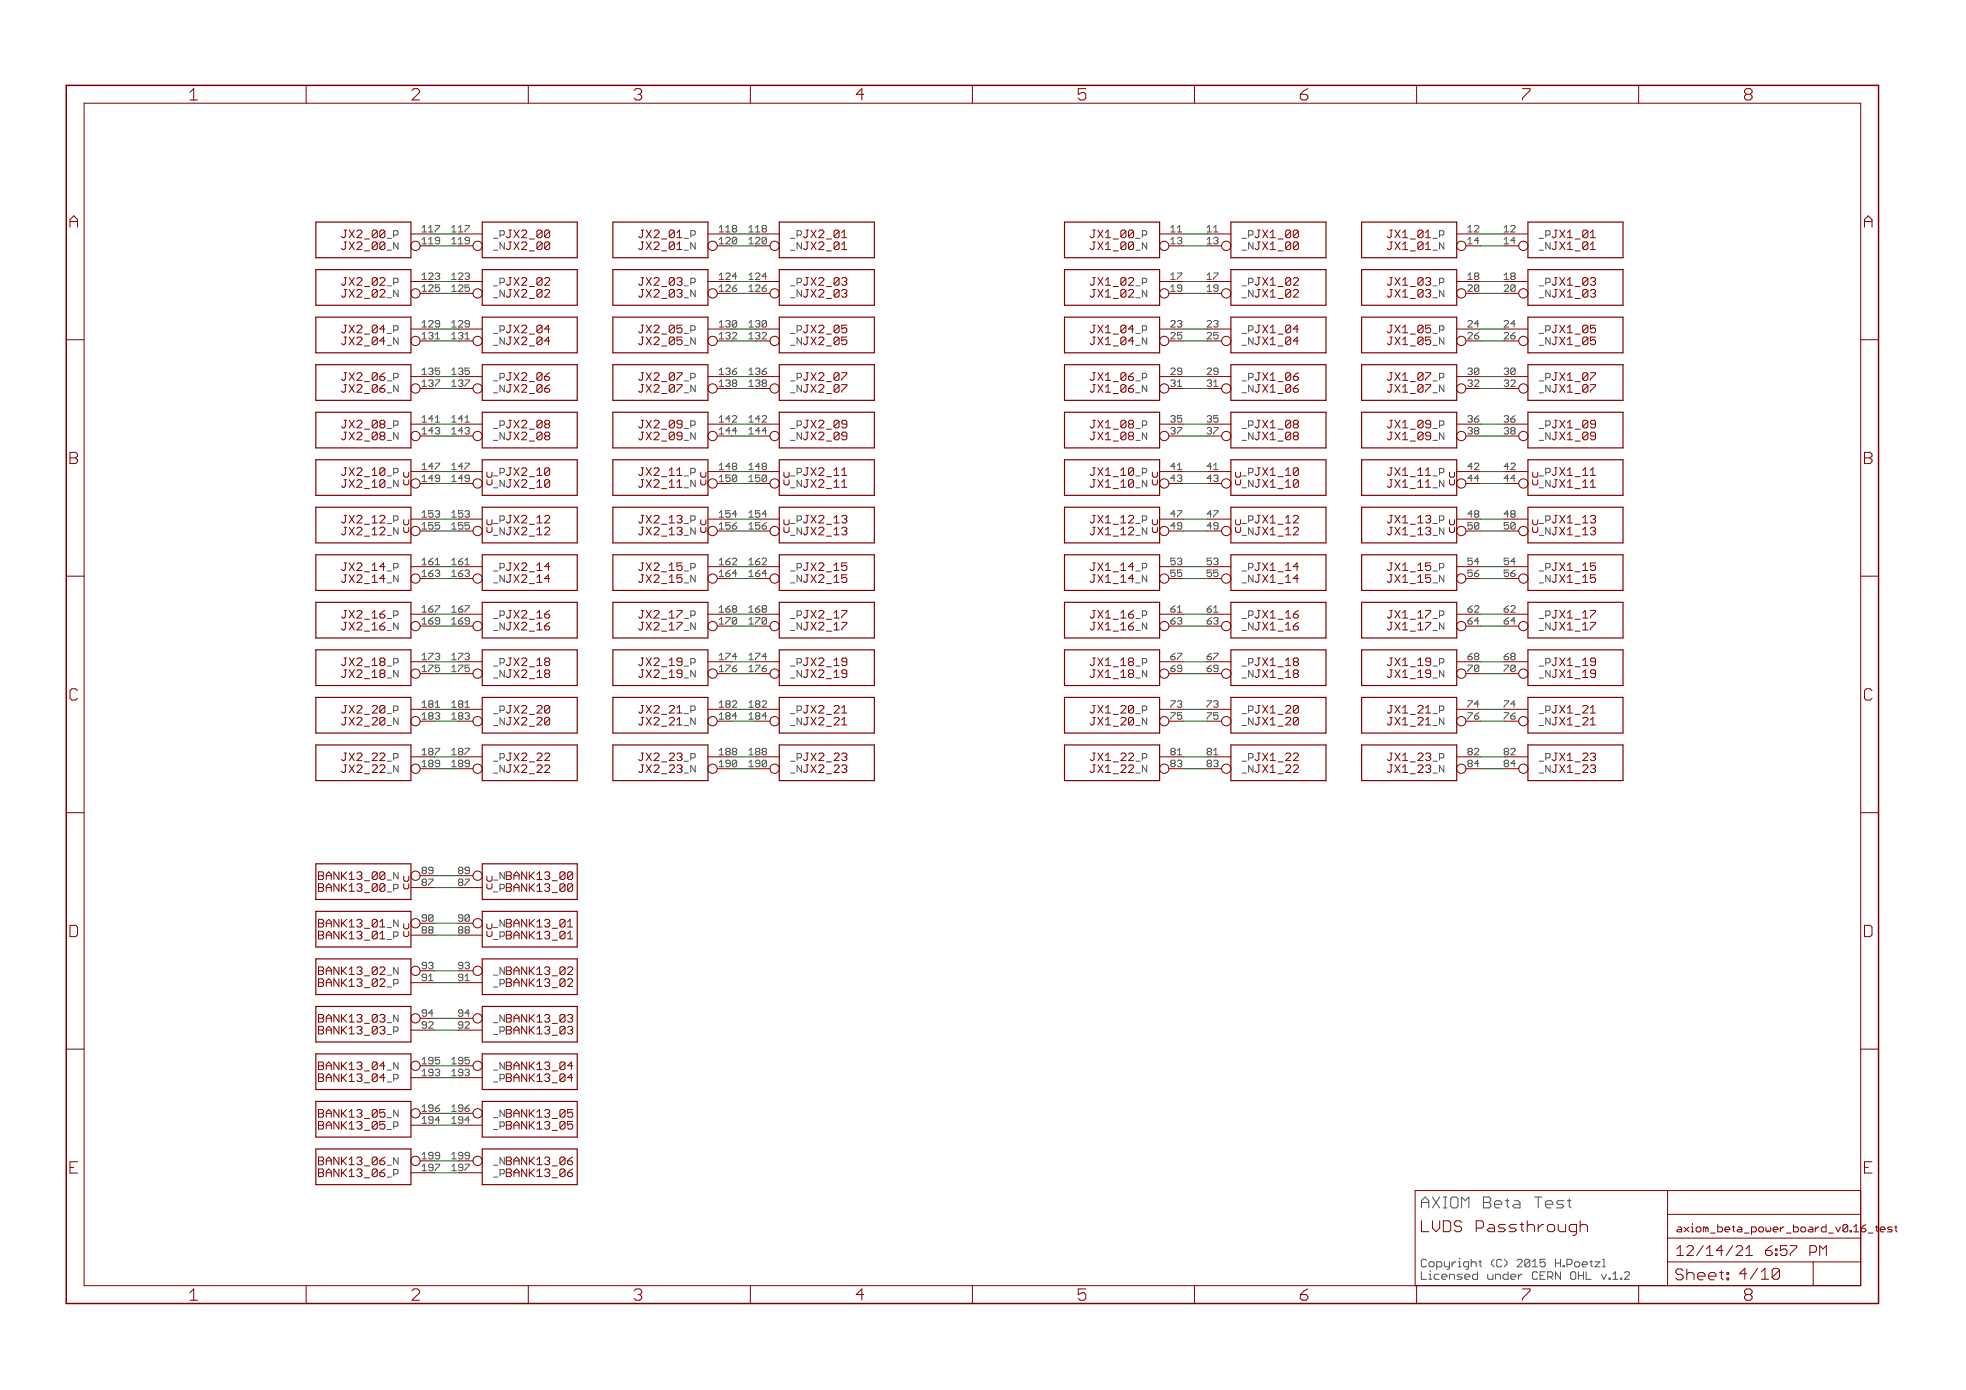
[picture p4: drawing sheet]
<svg xmlns="http://www.w3.org/2000/svg" width="420mm" height="297mm" viewBox="0 0 420 297" stroke-linecap="round" stroke-linejoin="round" font-family="sans-serif">
<defs><g id="words">
<g font-size="3.7" fill="#800000">
<text x="40.5" y="21.4">1</text>
<text x="88" y="21.4">2</text>
<text x="135.5" y="21.4">3</text>
<text x="182.9" y="21.4">4</text>
<text x="230.4" y="21.4">5</text>
<text x="277.8" y="21.4">6</text>
<text x="325.3" y="21.4">7</text>
<text x="372.8" y="21.4">8</text>
<text x="14.9" y="48.6">A</text>
<text x="398.4" y="48.6">A</text>
<text x="14.9" y="99.2">B</text>
<text x="398.4" y="99.2">B</text>
<text x="14.9" y="149.7">C</text>
<text x="398.4" y="149.7">C</text>
<text x="14.9" y="200.2">D</text>
<text x="398.4" y="200.2">D</text>
<text x="14.9" y="250.8">E</text>
<text x="398.4" y="250.8">E</text>
<text x="40.5" y="277.9">1</text>
<text x="88" y="277.9">2</text>
<text x="135.5" y="277.9">3</text>
<text x="182.9" y="277.9">4</text>
<text x="230.4" y="277.9">5</text>
<text x="277.8" y="277.9">6</text>
<text x="325.3" y="277.9">7</text>
<text x="372.8" y="277.9">8</text>
</g>
<text font-size="3.6" fill="#505050" x="303.6" y="258.2">AXIOM Beta Test</text>
<g font-size="3.6" fill="#800000">
<text x="303.6" y="263.3">LVDS Passthrough</text>
<text x="358" y="273.6">Sheet: 4/10</text>
</g>
<g font-size="3.2" fill="#800000">
<text x="358.2" y="268.4">12/14/21</text>
<text x="375.8" y="268.4">6:57 PM</text>
</g>
<g font-size="2.5" fill="#800000">
<text x="73.7" y="50.9">JX2_00</text>
<text x="73.7" y="53.4">JX2_00</text>
<text x="108.1" y="50.9">JX2_00</text>
<text x="108.1" y="53.4">JX2_00</text>
<text x="137.1" y="50.9">JX2_01</text>
<text x="137.1" y="53.4">JX2_01</text>
<text x="171.6" y="50.9">JX2_01</text>
<text x="171.6" y="53.4">JX2_01</text>
<text x="233.7" y="50.9">JX1_00</text>
<text x="233.7" y="53.4">JX1_00</text>
<text x="268.1" y="50.9">JX1_00</text>
<text x="268.1" y="53.4">JX1_00</text>
<text x="297.2" y="50.9">JX1_01</text>
<text x="297.2" y="53.4">JX1_01</text>
<text x="331.6" y="50.9">JX1_01</text>
<text x="331.6" y="53.4">JX1_01</text>
<text x="73.7" y="61">JX2_02</text>
<text x="73.7" y="63.6">JX2_02</text>
<text x="108.1" y="61">JX2_02</text>
<text x="108.1" y="63.6">JX2_02</text>
<text x="137.1" y="61">JX2_03</text>
<text x="137.1" y="63.6">JX2_03</text>
<text x="171.6" y="61">JX2_03</text>
<text x="171.6" y="63.6">JX2_03</text>
<text x="233.7" y="61">JX1_02</text>
<text x="233.7" y="63.6">JX1_02</text>
<text x="268.1" y="61">JX1_02</text>
<text x="268.1" y="63.6">JX1_02</text>
<text x="297.2" y="61">JX1_03</text>
<text x="297.2" y="63.6">JX1_03</text>
<text x="331.6" y="61">JX1_03</text>
<text x="331.6" y="63.6">JX1_03</text>
<text x="73.7" y="71.2">JX2_04</text>
<text x="108.1" y="71.2">JX2_04</text>
<text x="137.1" y="71.2">JX2_05</text>
<text x="171.6" y="71.2">JX2_05</text>
<text x="233.7" y="71.2">JX1_04</text>
<text x="268.1" y="71.2">JX1_04</text>
<text x="297.2" y="71.2">JX1_05</text>
<text x="331.6" y="71.2">JX1_05</text>
<text x="73.7" y="73.7">JX2_04</text>
<text x="108.1" y="73.7">JX2_04</text>
<text x="137.1" y="73.7">JX2_05</text>
<text x="171.6" y="73.7">JX2_05</text>
<text x="233.7" y="73.7">JX1_04</text>
<text x="268.1" y="73.7">JX1_04</text>
<text x="297.2" y="73.7">JX1_05</text>
<text x="331.6" y="73.7">JX1_05</text>
<text x="73.7" y="81.4">JX2_06</text>
<text x="73.7" y="83.9">JX2_06</text>
<text x="108.1" y="81.4">JX2_06</text>
<text x="108.1" y="83.9">JX2_06</text>
<text x="137.1" y="81.4">JX2_07</text>
<text x="137.1" y="83.9">JX2_07</text>
<text x="171.6" y="81.4">JX2_07</text>
<text x="171.6" y="83.9">JX2_07</text>
<text x="233.7" y="81.4">JX1_06</text>
<text x="233.7" y="83.9">JX1_06</text>
<text x="268.1" y="81.4">JX1_06</text>
<text x="268.1" y="83.9">JX1_06</text>
<text x="297.2" y="81.4">JX1_07</text>
<text x="297.2" y="83.9">JX1_07</text>
<text x="331.6" y="81.4">JX1_07</text>
<text x="331.6" y="83.9">JX1_07</text>
<text x="73.7" y="91.5">JX2_08</text>
<text x="73.7" y="94.1">JX2_08</text>
<text x="108.1" y="91.5">JX2_08</text>
<text x="108.1" y="94.1">JX2_08</text>
<text x="137.1" y="91.5">JX2_09</text>
<text x="137.1" y="94.1">JX2_09</text>
<text x="171.6" y="91.5">JX2_09</text>
<text x="171.6" y="94.1">JX2_09</text>
<text x="233.7" y="91.5">JX1_08</text>
<text x="233.7" y="94.1">JX1_08</text>
<text x="268.1" y="91.5">JX1_08</text>
<text x="268.1" y="94.1">JX1_08</text>
<text x="297.2" y="91.5">JX1_09</text>
<text x="297.2" y="94.1">JX1_09</text>
<text x="331.6" y="91.5">JX1_09</text>
<text x="331.6" y="94.1">JX1_09</text>
<text x="73.7" y="101.7">JX2_10</text>
<text x="108.1" y="101.7">JX2_10</text>
<text x="137.1" y="101.7">JX2_11</text>
<text x="171.6" y="101.7">JX2_11</text>
<text x="233.7" y="101.7">JX1_10</text>
<text x="268.1" y="101.7">JX1_10</text>
<text x="297.2" y="101.7">JX1_11</text>
<text x="331.6" y="101.7">JX1_11</text>
<text x="73.7" y="104.2">JX2_10</text>
<text x="87.4" y="103.6" transform="rotate(-90 87.4 103.6)">cc</text>
<text x="105.1" y="103.6" transform="rotate(-90 105.1 103.6)">cc</text>
<text x="108.1" y="104.2">JX2_10</text>
<text x="137.1" y="104.2">JX2_11</text>
<text x="150.9" y="103.6" transform="rotate(-90 150.9 103.6)">cc</text>
<text x="168.6" y="103.6" transform="rotate(-90 168.6 103.6)">cc</text>
<text x="171.6" y="104.2">JX2_11</text>
<text x="233.7" y="104.2">JX1_10</text>
<text x="247.4" y="103.6" transform="rotate(-90 247.4 103.6)">cc</text>
<text x="265.2" y="103.6" transform="rotate(-90 265.2 103.6)">cc</text>
<text x="268.1" y="104.2">JX1_10</text>
<text x="297.2" y="104.2">JX1_11</text>
<text x="310.9" y="103.6" transform="rotate(-90 310.9 103.6)">cc</text>
<text x="328.6" y="103.6" transform="rotate(-90 328.6 103.6)">cc</text>
<text x="331.6" y="104.2">JX1_11</text>
<text x="73.7" y="111.8">JX2_12</text>
<text x="87.4" y="113.7" transform="rotate(-90 87.4 113.7)">cc</text>
<text x="105.1" y="113.7" transform="rotate(-90 105.1 113.7)">cc</text>
<text x="108.1" y="111.8">JX2_12</text>
<text x="137.1" y="111.8">JX2_13</text>
<text x="150.9" y="113.7" transform="rotate(-90 150.9 113.7)">cc</text>
<text x="168.6" y="113.7" transform="rotate(-90 168.6 113.7)">cc</text>
<text x="171.6" y="111.8">JX2_13</text>
<text x="233.7" y="111.8">JX1_12</text>
<text x="247.4" y="113.7" transform="rotate(-90 247.4 113.7)">cc</text>
<text x="265.2" y="113.7" transform="rotate(-90 265.2 113.7)">cc</text>
<text x="268.1" y="111.8">JX1_12</text>
<text x="297.2" y="111.8">JX1_13</text>
<text x="310.9" y="113.7" transform="rotate(-90 310.9 113.7)">cc</text>
<text x="328.6" y="113.7" transform="rotate(-90 328.6 113.7)">cc</text>
<text x="331.6" y="111.8">JX1_13</text>
<text x="73.7" y="114.4">JX2_12</text>
<text x="108.1" y="114.4">JX2_12</text>
<text x="137.1" y="114.4">JX2_13</text>
<text x="171.6" y="114.4">JX2_13</text>
<text x="233.7" y="114.4">JX1_12</text>
<text x="268.1" y="114.4">JX1_12</text>
<text x="297.2" y="114.4">JX1_13</text>
<text x="331.6" y="114.4">JX1_13</text>
<text x="73.7" y="122">JX2_14</text>
<text x="73.7" y="124.5">JX2_14</text>
<text x="108.1" y="122">JX2_14</text>
<text x="108.1" y="124.5">JX2_14</text>
<text x="137.1" y="122">JX2_15</text>
<text x="137.1" y="124.5">JX2_15</text>
<text x="171.6" y="122">JX2_15</text>
<text x="171.6" y="124.5">JX2_15</text>
<text x="233.7" y="122">JX1_14</text>
<text x="233.7" y="124.5">JX1_14</text>
<text x="268.1" y="122">JX1_14</text>
<text x="268.1" y="124.5">JX1_14</text>
<text x="297.2" y="122">JX1_15</text>
<text x="297.2" y="124.5">JX1_15</text>
<text x="331.6" y="122">JX1_15</text>
<text x="331.6" y="124.5">JX1_15</text>
<text x="73.7" y="132.1">JX2_16</text>
<text x="73.7" y="134.7">JX2_16</text>
<text x="108.1" y="132.1">JX2_16</text>
<text x="108.1" y="134.7">JX2_16</text>
<text x="137.1" y="132.1">JX2_17</text>
<text x="137.1" y="134.7">JX2_17</text>
<text x="171.6" y="132.1">JX2_17</text>
<text x="171.6" y="134.7">JX2_17</text>
<text x="233.7" y="132.1">JX1_16</text>
<text x="233.7" y="134.7">JX1_16</text>
<text x="268.1" y="132.1">JX1_16</text>
<text x="268.1" y="134.7">JX1_16</text>
<text x="297.2" y="132.1">JX1_17</text>
<text x="297.2" y="134.7">JX1_17</text>
<text x="331.6" y="132.1">JX1_17</text>
<text x="331.6" y="134.7">JX1_17</text>
<text x="73.7" y="142.3">JX2_18</text>
<text x="108.1" y="142.3">JX2_18</text>
<text x="137.1" y="142.3">JX2_19</text>
<text x="171.6" y="142.3">JX2_19</text>
<text x="233.7" y="142.3">JX1_18</text>
<text x="268.1" y="142.3">JX1_18</text>
<text x="297.2" y="142.3">JX1_19</text>
<text x="331.6" y="142.3">JX1_19</text>
<text x="73.7" y="144.8">JX2_18</text>
<text x="108.1" y="144.8">JX2_18</text>
<text x="137.1" y="144.8">JX2_19</text>
<text x="171.6" y="144.8">JX2_19</text>
<text x="233.7" y="144.8">JX1_18</text>
<text x="268.1" y="144.8">JX1_18</text>
<text x="297.2" y="144.8">JX1_19</text>
<text x="331.6" y="144.8">JX1_19</text>
<text x="73.7" y="152.5">JX2_20</text>
<text x="73.7" y="155">JX2_20</text>
<text x="108.1" y="152.5">JX2_20</text>
<text x="108.1" y="155">JX2_20</text>
<text x="137.1" y="152.5">JX2_21</text>
<text x="137.1" y="155">JX2_21</text>
<text x="171.6" y="152.5">JX2_21</text>
<text x="171.6" y="155">JX2_21</text>
<text x="233.7" y="152.5">JX1_20</text>
<text x="233.7" y="155">JX1_20</text>
<text x="268.1" y="152.5">JX1_20</text>
<text x="268.1" y="155">JX1_20</text>
<text x="297.2" y="152.5">JX1_21</text>
<text x="297.2" y="155">JX1_21</text>
<text x="331.6" y="152.5">JX1_21</text>
<text x="331.6" y="155">JX1_21</text>
<text x="73.7" y="162.6">JX2_22</text>
<text x="73.7" y="165.2">JX2_22</text>
<text x="108.1" y="162.6">JX2_22</text>
<text x="108.1" y="165.2">JX2_22</text>
<text x="137.1" y="162.6">JX2_23</text>
<text x="137.1" y="165.2">JX2_23</text>
<text x="171.6" y="162.6">JX2_23</text>
<text x="171.6" y="165.2">JX2_23</text>
<text x="233.7" y="162.6">JX1_22</text>
<text x="233.7" y="165.2">JX1_22</text>
<text x="268.1" y="162.6">JX1_22</text>
<text x="268.1" y="165.2">JX1_22</text>
<text x="297.2" y="162.6">JX1_23</text>
<text x="297.2" y="165.2">JX1_23</text>
<text x="331.6" y="162.6">JX1_23</text>
<text x="331.6" y="165.2">JX1_23</text>
<text x="69.1" y="190.6">BANK13_00</text>
<text x="69.1" y="188">BANK13_00</text>
<text x="87.4" y="189.9" transform="rotate(-90 87.4 189.9)">cc</text>
<text x="105.1" y="189.9" transform="rotate(-90 105.1 189.9)">cc</text>
<text x="108.1" y="190.6">BANK13_00</text>
<text x="108.1" y="188">BANK13_00</text>
<text x="69.1" y="200.7">BANK13_01</text>
<text x="69.1" y="198.2">BANK13_01</text>
<text x="87.4" y="200.1" transform="rotate(-90 87.4 200.1)">cc</text>
<text x="105.1" y="200.1" transform="rotate(-90 105.1 200.1)">cc</text>
<text x="108.1" y="200.7">BANK13_01</text>
<text x="108.1" y="198.2">BANK13_01</text>
<text x="69.1" y="208.3">BANK13_02</text>
<text x="108.1" y="208.3">BANK13_02</text>
<text x="69.1" y="210.9">BANK13_02</text>
<text x="108.1" y="210.9">BANK13_02</text>
<text x="69.1" y="221">BANK13_03</text>
<text x="69.1" y="218.5">BANK13_03</text>
<text x="108.1" y="221">BANK13_03</text>
<text x="108.1" y="218.5">BANK13_03</text>
<text x="69.1" y="231.2">BANK13_04</text>
<text x="69.1" y="228.7">BANK13_04</text>
<text x="108.1" y="231.2">BANK13_04</text>
<text x="108.1" y="228.7">BANK13_04</text>
<text x="69.1" y="238.8">BANK13_05</text>
<text x="108.1" y="238.8">BANK13_05</text>
<text x="69.1" y="241.3">BANK13_05</text>
<text x="108.1" y="241.3">BANK13_05</text>
<text x="69.1" y="251.5">BANK13_06</text>
<text x="69.1" y="249">BANK13_06</text>
<text x="108.1" y="251.5">BANK13_06</text>
<text x="108.1" y="249">BANK13_06</text>
</g>
<g font-size="2.5" fill="#505050">
<text x="303.6" y="270.8">Copyright (C) 2015 H.Poetzl</text>
<text x="303.6" y="273.5">Licensed under CERN OHL v.1.2</text>
</g>
<g font-size="2.3" fill="#800000">
<text x="358.2" y="263.3">axiom_beta_power_board_v0.16</text>
<text x="397.9" y="263.3">_test</text>
</g>
<g font-size="2.1" fill="#800000">
<text x="82.8" y="53.3">_N</text>
<text x="82.8" y="50.8">_P</text>
<text x="90.1" y="52.2">119</text>
<text x="96.8" y="52.2">119</text>
<text x="105.3" y="53.3">_N</text>
<text x="105.3" y="50.8">_P</text>
<text x="153.6" y="52.2">120</text>
<text x="160.3" y="52.2">120</text>
<text x="168.8" y="53.3">_N</text>
<text x="168.8" y="50.8">_P</text>
<text x="242.8" y="53.3">_N</text>
<text x="242.8" y="50.8">_P</text>
<text x="250.1" y="52.2">13</text>
<text x="258.1" y="52.2">13</text>
<text x="265.3" y="53.3">_N</text>
<text x="265.3" y="50.8">_P</text>
<text x="313.6" y="52.2">14</text>
<text x="321.6" y="52.2">14</text>
<text x="328.8" y="53.3">_N</text>
<text x="328.8" y="50.8">_P</text>
<text x="82.8" y="63.5">_N</text>
<text x="82.8" y="60.9">_P</text>
<text x="90.1" y="62.3">125</text>
<text x="96.8" y="62.3">125</text>
<text x="105.3" y="63.5">_N</text>
<text x="105.3" y="60.9">_P</text>
<text x="146.3" y="63.5">_N</text>
<text x="146.3" y="60.9">_P</text>
<text x="153.6" y="62.3">126</text>
<text x="160.3" y="62.3">126</text>
<text x="168.8" y="63.5">_N</text>
<text x="168.8" y="60.9">_P</text>
<text x="242.8" y="63.5">_N</text>
<text x="242.8" y="60.9">_P</text>
<text x="250.1" y="62.3">19</text>
<text x="258.1" y="62.3">19</text>
<text x="265.3" y="63.5">_N</text>
<text x="265.3" y="60.9">_P</text>
<text x="306.3" y="63.5">_N</text>
<text x="306.3" y="60.9">_P</text>
<text x="313.6" y="62.3">20</text>
<text x="321.6" y="62.3">20</text>
<text x="328.8" y="63.5">_N</text>
<text x="328.8" y="60.9">_P</text>
<text x="105.3" y="71.1">_P</text>
<text x="146.3" y="71.1">_P</text>
<text x="168.8" y="71.1">_P</text>
<text x="265.3" y="71.1">_P</text>
<text x="306.3" y="71.1">_P</text>
<text x="328.8" y="71.1">_P</text>
<text x="90.1" y="72.5">131</text>
<text x="96.8" y="72.5">131</text>
<text x="105.3" y="73.6">_N</text>
<text x="146.3" y="73.6">_N</text>
<text x="153.6" y="72.5">132</text>
<text x="160.3" y="72.5">132</text>
<text x="168.8" y="73.6">_N</text>
<text x="250.1" y="72.5">25</text>
<text x="258.1" y="72.5">25</text>
<text x="265.3" y="73.6">_N</text>
<text x="306.3" y="73.6">_N</text>
<text x="313.6" y="72.5">26</text>
<text x="321.6" y="72.5">26</text>
<text x="328.8" y="73.6">_N</text>
<text x="82.8" y="83.8">_N</text>
<text x="82.8" y="81.2">_P</text>
<text x="90.1" y="82.7">137</text>
<text x="96.8" y="82.7">137</text>
<text x="105.3" y="83.8">_N</text>
<text x="105.3" y="81.2">_P</text>
<text x="146.3" y="83.8">_N</text>
<text x="146.3" y="81.2">_P</text>
<text x="153.6" y="82.7">138</text>
<text x="160.3" y="82.7">138</text>
<text x="168.8" y="83.8">_N</text>
<text x="168.8" y="81.2">_P</text>
<text x="242.8" y="83.8">_N</text>
<text x="242.8" y="81.2">_P</text>
<text x="250.1" y="82.7">31</text>
<text x="258.1" y="82.7">31</text>
<text x="265.3" y="83.8">_N</text>
<text x="265.3" y="81.2">_P</text>
<text x="306.3" y="83.8">_N</text>
<text x="306.3" y="81.2">_P</text>
<text x="313.6" y="82.7">32</text>
<text x="321.6" y="82.7">32</text>
<text x="328.8" y="83.8">_N</text>
<text x="328.8" y="81.2">_P</text>
<text x="82.8" y="93.9">_N</text>
<text x="82.8" y="91.4">_P</text>
<text x="90.1" y="92.8">143</text>
<text x="96.8" y="92.8">143</text>
<text x="105.3" y="93.9">_N</text>
<text x="105.3" y="91.4">_P</text>
<text x="146.3" y="93.9">_N</text>
<text x="146.3" y="91.4">_P</text>
<text x="153.6" y="92.8">144</text>
<text x="160.3" y="92.8">144</text>
<text x="168.8" y="93.9">_N</text>
<text x="168.8" y="91.4">_P</text>
<text x="242.8" y="93.9">_N</text>
<text x="242.8" y="91.4">_P</text>
<text x="250.1" y="92.8">37</text>
<text x="258.1" y="92.8">37</text>
<text x="265.3" y="93.9">_N</text>
<text x="265.3" y="91.4">_P</text>
<text x="306.3" y="93.9">_N</text>
<text x="306.3" y="91.4">_P</text>
<text x="313.6" y="92.8">38</text>
<text x="321.6" y="92.8">38</text>
<text x="328.8" y="93.9">_N</text>
<text x="328.8" y="91.4">_P</text>
<text x="82.8" y="101.5">_P</text>
<text x="105.3" y="101.5">_P</text>
<text x="168.8" y="101.5">_P</text>
<text x="242.8" y="101.5">_P</text>
<text x="265.3" y="101.5">_P</text>
<text x="328.8" y="101.5">_P</text>
<text x="82.8" y="104.1">_N</text>
<text x="90.1" y="103">149</text>
<text x="96.8" y="103">149</text>
<text x="105.3" y="104.1">_N</text>
<text x="153.6" y="103">150</text>
<text x="160.3" y="103">150</text>
<text x="168.8" y="104.1">_N</text>
<text x="242.8" y="104.1">_N</text>
<text x="250.1" y="103">43</text>
<text x="258.1" y="103">43</text>
<text x="265.3" y="104.1">_N</text>
<text x="313.6" y="103">44</text>
<text x="321.6" y="103">44</text>
<text x="328.8" y="104.1">_N</text>
<text x="82.8" y="111.7">_P</text>
<text x="90.1" y="113.1">155</text>
<text x="96.8" y="113.1">155</text>
<text x="105.3" y="111.7">_P</text>
<text x="146.3" y="111.7">_P</text>
<text x="153.6" y="113.1">156</text>
<text x="160.3" y="113.1">156</text>
<text x="168.8" y="111.7">_P</text>
<text x="242.8" y="111.7">_P</text>
<text x="250.1" y="113.1">49</text>
<text x="258.1" y="113.1">49</text>
<text x="265.3" y="111.7">_P</text>
<text x="306.3" y="111.7">_P</text>
<text x="313.6" y="113.1">50</text>
<text x="321.6" y="113.1">50</text>
<text x="328.8" y="111.7">_P</text>
<text x="82.8" y="114.2">_N</text>
<text x="105.3" y="114.2">_N</text>
<text x="146.3" y="114.2">_N</text>
<text x="168.8" y="114.2">_N</text>
<text x="242.8" y="114.2">_N</text>
<text x="265.3" y="114.2">_N</text>
<text x="306.3" y="114.2">_N</text>
<text x="328.8" y="114.2">_N</text>
<text x="90.1" y="123.3">163</text>
<text x="96.8" y="123.3">163</text>
<text x="105.3" y="124.4">_N</text>
<text x="105.3" y="121.9">_P</text>
<text x="146.3" y="124.4">_N</text>
<text x="146.3" y="121.9">_P</text>
<text x="153.6" y="123.3">164</text>
<text x="160.3" y="123.3">164</text>
<text x="168.8" y="124.4">_N</text>
<text x="168.8" y="121.9">_P</text>
<text x="250.1" y="123.3">55</text>
<text x="258.1" y="123.3">55</text>
<text x="265.3" y="124.4">_N</text>
<text x="265.3" y="121.9">_P</text>
<text x="306.3" y="124.4">_N</text>
<text x="306.3" y="121.9">_P</text>
<text x="313.6" y="123.3">56</text>
<text x="321.6" y="123.3">56</text>
<text x="328.8" y="124.4">_N</text>
<text x="328.8" y="121.9">_P</text>
<text x="82.8" y="134.6">_N</text>
<text x="82.8" y="132">_P</text>
<text x="90.1" y="133.4">169</text>
<text x="96.8" y="133.4">169</text>
<text x="105.3" y="134.6">_N</text>
<text x="105.3" y="132">_P</text>
<text x="146.3" y="134.6">_N</text>
<text x="146.3" y="132">_P</text>
<text x="153.6" y="133.4">170</text>
<text x="160.3" y="133.4">170</text>
<text x="168.8" y="134.6">_N</text>
<text x="168.8" y="132">_P</text>
<text x="242.8" y="134.6">_N</text>
<text x="242.8" y="132">_P</text>
<text x="250.1" y="133.4">63</text>
<text x="258.1" y="133.4">63</text>
<text x="265.3" y="134.6">_N</text>
<text x="265.3" y="132">_P</text>
<text x="306.3" y="134.6">_N</text>
<text x="306.3" y="132">_P</text>
<text x="313.6" y="133.4">64</text>
<text x="321.6" y="133.4">64</text>
<text x="328.8" y="134.6">_N</text>
<text x="328.8" y="132">_P</text>
<text x="82.8" y="142.2">_P</text>
<text x="90.1" y="143.6">175</text>
<text x="96.8" y="143.6">175</text>
<text x="105.3" y="142.2">_P</text>
<text x="146.3" y="142.2">_P</text>
<text x="153.6" y="143.6">176</text>
<text x="160.3" y="143.6">176</text>
<text x="168.8" y="142.2">_P</text>
<text x="242.8" y="142.2">_P</text>
<text x="250.1" y="143.6">69</text>
<text x="258.1" y="143.6">69</text>
<text x="265.3" y="142.2">_P</text>
<text x="306.3" y="142.2">_P</text>
<text x="313.6" y="143.6">70</text>
<text x="321.6" y="143.6">70</text>
<text x="328.8" y="142.2">_P</text>
<text x="82.8" y="144.7">_N</text>
<text x="105.3" y="144.7">_N</text>
<text x="146.3" y="144.7">_N</text>
<text x="168.8" y="144.7">_N</text>
<text x="242.8" y="144.7">_N</text>
<text x="265.3" y="144.7">_N</text>
<text x="306.3" y="144.7">_N</text>
<text x="328.8" y="144.7">_N</text>
<text x="82.8" y="154.9">_N</text>
<text x="82.8" y="152.3">_P</text>
<text x="90.1" y="153.8">183</text>
<text x="96.8" y="153.8">183</text>
<text x="105.3" y="154.9">_N</text>
<text x="105.3" y="152.3">_P</text>
<text x="153.6" y="153.8">184</text>
<text x="160.3" y="153.8">184</text>
<text x="168.8" y="154.9">_N</text>
<text x="168.8" y="152.3">_P</text>
<text x="242.8" y="154.9">_N</text>
<text x="242.8" y="152.3">_P</text>
<text x="250.1" y="153.8">75</text>
<text x="258.1" y="153.8">75</text>
<text x="265.3" y="154.9">_N</text>
<text x="265.3" y="152.3">_P</text>
<text x="313.6" y="153.8">76</text>
<text x="321.6" y="153.8">76</text>
<text x="328.8" y="154.9">_N</text>
<text x="328.8" y="152.3">_P</text>
<text x="82.8" y="165">_N</text>
<text x="82.8" y="162.5">_P</text>
<text x="90.1" y="163.9">189</text>
<text x="96.8" y="163.9">189</text>
<text x="105.3" y="165">_N</text>
<text x="105.3" y="162.5">_P</text>
<text x="146.3" y="165">_N</text>
<text x="146.3" y="162.5">_P</text>
<text x="153.6" y="163.9">190</text>
<text x="160.3" y="163.9">190</text>
<text x="168.8" y="165">_N</text>
<text x="168.8" y="162.5">_P</text>
<text x="242.8" y="165">_N</text>
<text x="242.8" y="162.5">_P</text>
<text x="250.1" y="163.9">83</text>
<text x="258.1" y="163.9">83</text>
<text x="265.3" y="165">_N</text>
<text x="265.3" y="162.5">_P</text>
<text x="306.3" y="165">_N</text>
<text x="306.3" y="162.5">_P</text>
<text x="313.6" y="163.9">84</text>
<text x="321.6" y="163.9">84</text>
<text x="328.8" y="165">_N</text>
<text x="328.8" y="162.5">_P</text>
<text x="82.8" y="187.9">_N</text>
<text x="82.8" y="190.4">_P</text>
<text x="90.1" y="189.3">87</text>
<text x="98.1" y="189.3">87</text>
<text x="105.3" y="187.9">_N</text>
<text x="105.3" y="190.4">_P</text>
<text x="90.1" y="199.5">88</text>
<text x="98.1" y="199.5">88</text>
<text x="105.3" y="198">_N</text>
<text x="105.3" y="200.6">_P</text>
<text x="82.8" y="208.2">_N</text>
<text x="90.1" y="207.1">93</text>
<text x="98.1" y="207.1">93</text>
<text x="105.3" y="208.2">_N</text>
<text x="82.8" y="210.7">_P</text>
<text x="105.3" y="210.7">_P</text>
<text x="82.8" y="218.4">_N</text>
<text x="82.8" y="220.9">_P</text>
<text x="90.1" y="219.8">92</text>
<text x="98.1" y="219.8">92</text>
<text x="105.3" y="218.4">_N</text>
<text x="105.3" y="220.9">_P</text>
<text x="90.1" y="227.4">195</text>
<text x="96.8" y="227.4">195</text>
<text x="105.3" y="228.5">_N</text>
<text x="105.3" y="231.1">_P</text>
<text x="82.8" y="238.7">_N</text>
<text x="90.1" y="237.6">196</text>
<text x="96.8" y="237.6">196</text>
<text x="105.3" y="238.7">_N</text>
<text x="82.8" y="241.2">_P</text>
<text x="105.3" y="241.2">_P</text>
<text x="82.8" y="248.8">_N</text>
<text x="82.8" y="251.4">_P</text>
<text x="90.1" y="250.3">197</text>
<text x="96.8" y="250.3">197</text>
<text x="105.3" y="248.8">_N</text>
<text x="105.3" y="251.4">_P</text>
</g>
<g font-size="2.1" fill="#505050">
<text x="90.1" y="49.6">117</text>
<text x="96.8" y="49.6">117</text>
<text x="146.3" y="53.3">_N</text>
<text x="146.3" y="50.8">_P</text>
<text x="153.6" y="49.6">118</text>
<text x="160.3" y="49.6">118</text>
<text x="250.1" y="49.6">11</text>
<text x="258.1" y="49.6">11</text>
<text x="306.3" y="53.3">_N</text>
<text x="306.3" y="50.8">_P</text>
<text x="313.6" y="49.6">12</text>
<text x="321.6" y="49.6">12</text>
<text x="90.1" y="59.8">123</text>
<text x="96.8" y="59.8">123</text>
<text x="153.6" y="59.8">124</text>
<text x="160.3" y="59.8">124</text>
<text x="250.1" y="59.8">17</text>
<text x="258.1" y="59.8">17</text>
<text x="313.6" y="59.8">18</text>
<text x="321.6" y="59.8">18</text>
<text x="82.8" y="71.1">_P</text>
<text x="90.1" y="70">129</text>
<text x="96.8" y="70">129</text>
<text x="153.6" y="70">130</text>
<text x="160.3" y="70">130</text>
<text x="242.8" y="71.1">_P</text>
<text x="250.1" y="70">23</text>
<text x="258.1" y="70">23</text>
<text x="313.6" y="70">24</text>
<text x="321.6" y="70">24</text>
<text x="82.8" y="73.6">_N</text>
<text x="242.8" y="73.6">_N</text>
<text x="90.1" y="80.1">135</text>
<text x="96.8" y="80.1">135</text>
<text x="153.6" y="80.1">136</text>
<text x="160.3" y="80.1">136</text>
<text x="250.1" y="80.1">29</text>
<text x="258.1" y="80.1">29</text>
<text x="313.6" y="80.1">30</text>
<text x="321.6" y="80.1">30</text>
<text x="90.1" y="90.3">141</text>
<text x="96.8" y="90.3">141</text>
<text x="153.6" y="90.3">142</text>
<text x="160.3" y="90.3">142</text>
<text x="250.1" y="90.3">35</text>
<text x="258.1" y="90.3">35</text>
<text x="313.6" y="90.3">36</text>
<text x="321.6" y="90.3">36</text>
<text x="90.1" y="100.4">147</text>
<text x="96.8" y="100.4">147</text>
<text x="146.3" y="101.5">_P</text>
<text x="153.6" y="100.4">148</text>
<text x="160.3" y="100.4">148</text>
<text x="250.1" y="100.4">41</text>
<text x="258.1" y="100.4">41</text>
<text x="306.3" y="101.5">_P</text>
<text x="313.6" y="100.4">42</text>
<text x="321.6" y="100.4">42</text>
<text x="146.3" y="104.1">_N</text>
<text x="306.3" y="104.1">_N</text>
<text x="90.1" y="110.6">153</text>
<text x="96.8" y="110.6">153</text>
<text x="153.6" y="110.6">154</text>
<text x="160.3" y="110.6">154</text>
<text x="250.1" y="110.6">47</text>
<text x="258.1" y="110.6">47</text>
<text x="313.6" y="110.6">48</text>
<text x="321.6" y="110.6">48</text>
<text x="82.8" y="124.4">_N</text>
<text x="82.8" y="121.9">_P</text>
<text x="90.1" y="120.7">161</text>
<text x="96.8" y="120.7">161</text>
<text x="153.6" y="120.7">162</text>
<text x="160.3" y="120.7">162</text>
<text x="242.8" y="124.4">_N</text>
<text x="242.8" y="121.9">_P</text>
<text x="250.1" y="120.7">53</text>
<text x="258.1" y="120.7">53</text>
<text x="313.6" y="120.7">54</text>
<text x="321.6" y="120.7">54</text>
<text x="90.1" y="130.9">167</text>
<text x="96.8" y="130.9">167</text>
<text x="153.6" y="130.9">168</text>
<text x="160.3" y="130.9">168</text>
<text x="250.1" y="130.9">61</text>
<text x="258.1" y="130.9">61</text>
<text x="313.6" y="130.9">62</text>
<text x="321.6" y="130.9">62</text>
<text x="90.1" y="141.1">173</text>
<text x="96.8" y="141.1">173</text>
<text x="153.6" y="141.1">174</text>
<text x="160.3" y="141.1">174</text>
<text x="250.1" y="141.1">67</text>
<text x="258.1" y="141.1">67</text>
<text x="313.6" y="141.1">68</text>
<text x="321.6" y="141.1">68</text>
<text x="90.1" y="151.2">181</text>
<text x="96.8" y="151.2">181</text>
<text x="146.3" y="154.9">_N</text>
<text x="146.3" y="152.3">_P</text>
<text x="153.6" y="151.2">182</text>
<text x="160.3" y="151.2">182</text>
<text x="250.1" y="151.2">73</text>
<text x="258.1" y="151.2">73</text>
<text x="306.3" y="154.9">_N</text>
<text x="306.3" y="152.3">_P</text>
<text x="313.6" y="151.2">74</text>
<text x="321.6" y="151.2">74</text>
<text x="90.1" y="161.4">187</text>
<text x="96.8" y="161.4">187</text>
<text x="153.6" y="161.4">188</text>
<text x="160.3" y="161.4">188</text>
<text x="250.1" y="161.4">81</text>
<text x="258.1" y="161.4">81</text>
<text x="313.6" y="161.4">82</text>
<text x="321.6" y="161.4">82</text>
<text x="90.1" y="186.8">89</text>
<text x="98.1" y="186.8">89</text>
<text x="90.1" y="196.9">90</text>
<text x="98.1" y="196.9">90</text>
<text x="82.8" y="198">_N</text>
<text x="82.8" y="200.6">_P</text>
<text x="90.1" y="209.6">91</text>
<text x="98.1" y="209.6">91</text>
<text x="90.1" y="217.2">94</text>
<text x="98.1" y="217.2">94</text>
<text x="82.8" y="228.5">_N</text>
<text x="82.8" y="231.1">_P</text>
<text x="90.1" y="229.9">193</text>
<text x="96.8" y="229.9">193</text>
<text x="90.1" y="240.1">194</text>
<text x="96.8" y="240.1">194</text>
<text x="90.1" y="247.7">199</text>
<text x="96.8" y="247.7">199</text>
</g>
</g></defs>
<path d="M347.4 271.8h.6l.2 .2v.3l-1 1.1h1" fill="none" stroke="#505050" stroke-width=".21"/>
<g fill="none" stroke="#800000" stroke-width=".21">
<path d="M65.4 18.2v3.9M112.9 18.2v3.9M160.4 18.2v3.9M207.8 18.2v3.9M255.3 18.2v3.9M302.7 18.2v3.9M350.2 18.2v3.9M18 22.1h379.7v252.6h-379.7zM87.8 50h5.1M98 50h5.1M151.3 50h5.1M161.5 50h5"/>
<path d="M247.8 50h5.1M258 50h5.1M311.3 50h5.1M321.5 50h5M14.2 72.6h3.8M87.8 70.3h5.1M87.8 60.2h5.1M98 70.3h5.1M98 60.2h5.1M151.3 70.3h5.1M151.3 60.2h5.1M161.5 70.3h5"/>
<path d="M161.5 60.2h5M247.8 70.3h5.1M247.8 60.2h5.1M258 70.3h5.1M258 60.2h5.1M311.3 70.3h5.1M311.3 60.2h5.1M321.5 70.3h5M321.5 60.2h5M397.7 72.6h3.8M87.8 80.5h5.1M87.8 90.6h5.1"/>
<path d="M98 80.5h5.1M98 90.6h5.1M151.3 80.5h5.1M151.3 90.6h5.1M161.5 80.5h5M161.5 90.6h5M247.8 80.5h5.1M247.8 90.6h5.1M258 80.5h5.1M258 90.6h5.1M311.3 80.5h5.1M311.3 90.6h5.1"/>
<path d="M321.5 80.5h5M321.5 90.6h5M87.8 100.8h5.1M87.8 110.9h5.1M98 100.8h5.1M98 110.9h5.1M151.3 100.8h5.1M151.3 110.9h5.1M161.5 100.8h5M161.5 110.9h5M247.8 100.8h5.1M247.8 110.9h5.1"/>
<path d="M258 100.8h5.1M258 110.9h5.1M311.3 100.8h5.1M311.3 110.9h5.1M321.5 100.8h5M321.5 110.9h5M14.2 123.1h3.8M87.8 131.3h5.1M87.8 121.1h5.1M98 131.3h5.1M98 121.1h5.1M151.3 131.3h5.1"/>
<path d="M151.3 121.1h5.1M161.5 131.3h5M161.5 121.1h5M247.8 131.3h5.1M247.8 121.1h5.1M258 131.3h5.1M258 121.1h5.1M311.3 131.3h5.1M311.3 121.1h5.1M321.5 131.3h5M321.5 121.1h5M397.7 123.1h3.8"/>
<path d="M87.8 141.4h5.1M87.8 151.6h5.1M98 141.4h5.1M98 151.6h5.1M151.3 141.4h5.1M151.3 151.6h5.1M161.5 141.4h5M161.5 151.6h5M247.8 141.4h5.1M247.8 151.6h5.1M258 141.4h5.1M258 151.6h5.1"/>
<path d="M311.3 141.4h5.1M311.3 151.6h5.1M321.5 141.4h5M321.5 151.6h5M14.2 173.7h3.8M87.8 161.7h5.1M98 161.7h5.1M151.3 161.7h5.1M161.5 161.7h5M247.8 161.7h5.1M258 161.7h5.1M311.3 161.7h5.1"/>
<path d="M321.5 161.7h5M397.7 173.7h3.8M68.1 199.8h.8M68.1 189.7h.8M68.1 187.1h.8M68.1 197.3h.8M68.9 199h-.8v1.6h.8M68.9 196.5h-.8v1.6h.8M68.9 186.3h-.8v1.6h.8M68.9 188.8h-.8v1.7h.8M87.8 199.8h5.1M87.8 189.7h5.1"/>
<path d="M98 199.8h5.1M98 189.7h5.1M121.3 198.1h1.1M122.1 188.8l.3 .3M122.1 186.3l.3 .3M122.4 186.6v1.1l-.3 .2M122.4 189.1v1.1l-.3 .3M122.4 189.1l-1.1 1.1M122.4 186.6l-1.1 1.1M68.1 210h.8M68.1 207.5h.8M68.1 217.6h.8"/>
<path d="M68.9 206.6h-.8v1.7h.8M68.9 209.2h-.8v1.6h.8M68.9 216.8h-.8v1.6h.8M68.9 219.3h-.8v1.7h.8M87.8 210h5.1M98 210h5.1M121.3 200.6h1.1M122.1 206.6l.3 .3v.3l-1.1 1.1h1.1M122.1 209.2l.3 .2v.3l-1.1 1.1h1.1M122.1 216.8l.3 .3v.2l-.3 .3 .3 .3v.2l-.3 .3M122.1 219.3l.3 .3v.3l-.3 .2 .3 .3v.3l-.3 .3M14.2 224.2h3.8"/>
<path d="M68.1 220.1h.8M68.1 230.3h.8M68.1 227.8h.8M68.1 237.9h.8M68.9 239.6h-.8v1.7h.8M68.9 237.1h-.8v1.6h.8M68.9 226.9h-.8v1.7h.8M68.9 229.5h-.8v1.6h.8M87.8 220.1h5.1M87.8 230.3h5.1M98 220.1h5.1M98 230.3h5.1"/>
<path d="M121.3 239.6h1.1M121.3 237.1h1.1M121.3 230.3h1.1M121.3 227.8h1.1M122.1 237.6l.3 .3v.6l-.3 .2M397.7 224.2h3.8M68.1 250.6h.8M68.1 240.5h.8M68.1 248.1h.8M68.9 247.3h-.8v1.6h.8M68.9 249.8h-.8v1.6h.8M87.8 250.6h5.1"/>
<path d="M87.8 240.5h5.1M98 250.6h5.1M98 240.5h5.1M122.1 250.6l.3 .3v.3l-.3 .2M122.1 240.2l.3 .3v.5l-.3 .3M122.1 248.1l.3 .2v.3l-.3 .3M122.4 249.8l-.6 .3M122.4 247.3l-.6 .2M356.4 254.4v20.3M356.4 259.5h41.3M397.7 254.4h-95.3v20.3M65.4 274.7v3.9"/>
<path d="M112.9 274.7v3.9M160.4 274.7v3.9M207.8 274.7v3.9M255.3 274.7v3.9M302.7 274.7v3.9M338.9 261.7l.4 .3v1.2M350.2 274.7v3.9M356.4 269.7h41.3M356.4 264.6h41.3M387.5 269.7v5"/>
<circle cx="88.8" cy="52.5" r=".99"/>
<circle cx="102.1" cy="52.5" r=".99"/>
<circle cx="152.3" cy="52.5" r=".99"/>
<circle cx="165.5" cy="52.5" r=".99"/>
<circle cx="248.8" cy="52.5" r=".99"/>
<circle cx="262.1" cy="52.5" r=".99"/>
<circle cx="312.3" cy="52.5" r=".99"/>
<circle cx="325.6" cy="52.5" r=".99"/>
<circle cx="88.8" cy="72.9" r=".99"/>
<circle cx="88.8" cy="62.7" r=".99"/>
<circle cx="102.1" cy="62.7" r=".99"/>
<circle cx="102.1" cy="72.9" r=".99"/>
<circle cx="152.3" cy="72.9" r=".99"/>
<circle cx="152.3" cy="62.7" r=".99"/>
<circle cx="165.5" cy="62.7" r=".99"/>
<circle cx="165.5" cy="72.9" r=".99"/>
<circle cx="248.8" cy="62.7" r=".99"/>
<circle cx="248.8" cy="72.9" r=".99"/>
<circle cx="262.1" cy="72.9" r=".99"/>
<circle cx="262.1" cy="62.7" r=".99"/>
<circle cx="312.3" cy="62.7" r=".99"/>
<circle cx="312.3" cy="72.9" r=".99"/>
<circle cx="325.6" cy="72.9" r=".99"/>
<circle cx="325.6" cy="62.7" r=".99"/>
<circle cx="88.8" cy="93.2" r=".99"/>
<circle cx="88.8" cy="83" r=".99"/>
<circle cx="102.1" cy="93.2" r=".99"/>
<circle cx="102.1" cy="83" r=".99"/>
<circle cx="152.3" cy="93.2" r=".99"/>
<circle cx="152.3" cy="83" r=".99"/>
<circle cx="165.5" cy="93.2" r=".99"/>
<circle cx="165.5" cy="83" r=".99"/>
<circle cx="248.8" cy="93.2" r=".99"/>
<circle cx="248.8" cy="83" r=".99"/>
<circle cx="262.1" cy="93.2" r=".99"/>
<circle cx="262.1" cy="83" r=".99"/>
<circle cx="312.3" cy="93.2" r=".99"/>
<circle cx="312.3" cy="83" r=".99"/>
<circle cx="325.6" cy="93.2" r=".99"/>
<circle cx="325.6" cy="83" r=".99"/>
<circle cx="88.8" cy="103.3" r=".99"/>
<circle cx="88.8" cy="113.5" r=".99"/>
<circle cx="102.1" cy="113.5" r=".99"/>
<circle cx="102.1" cy="103.3" r=".99"/>
<circle cx="152.3" cy="103.3" r=".99"/>
<circle cx="152.3" cy="113.5" r=".99"/>
<circle cx="165.5" cy="103.3" r=".99"/>
<circle cx="165.5" cy="113.5" r=".99"/>
<circle cx="248.8" cy="103.3" r=".99"/>
<circle cx="248.8" cy="113.5" r=".99"/>
<circle cx="262.1" cy="113.5" r=".99"/>
<circle cx="262.1" cy="103.3" r=".99"/>
<circle cx="312.3" cy="113.5" r=".99"/>
<circle cx="312.3" cy="103.3" r=".99"/>
<circle cx="325.6" cy="113.5" r=".99"/>
<circle cx="325.6" cy="103.3" r=".99"/>
<circle cx="88.8" cy="133.8" r=".99"/>
<circle cx="88.8" cy="123.6" r=".99"/>
<circle cx="102.1" cy="123.6" r=".99"/>
<circle cx="102.1" cy="133.8" r=".99"/>
<circle cx="152.3" cy="123.6" r=".99"/>
<circle cx="152.3" cy="133.8" r=".99"/>
<circle cx="165.5" cy="133.8" r=".99"/>
<circle cx="165.5" cy="123.6" r=".99"/>
<circle cx="248.8" cy="123.6" r=".99"/>
<circle cx="248.8" cy="133.8" r=".99"/>
<circle cx="262.1" cy="123.6" r=".99"/>
<circle cx="262.1" cy="133.8" r=".99"/>
<circle cx="312.3" cy="133.8" r=".99"/>
<circle cx="312.3" cy="123.6" r=".99"/>
<circle cx="325.6" cy="123.6" r=".99"/>
<circle cx="325.6" cy="133.8" r=".99"/>
<circle cx="88.8" cy="154.1" r=".99"/>
<circle cx="88.8" cy="144" r=".99"/>
<circle cx="102.1" cy="144" r=".99"/>
<circle cx="102.1" cy="154.1" r=".99"/>
<circle cx="152.3" cy="144" r=".99"/>
<circle cx="152.3" cy="154.1" r=".99"/>
<circle cx="165.5" cy="154.1" r=".99"/>
<circle cx="165.5" cy="144" r=".99"/>
<circle cx="248.8" cy="144" r=".99"/>
<circle cx="248.8" cy="154.1" r=".99"/>
<circle cx="262.1" cy="154.1" r=".99"/>
<circle cx="262.1" cy="144" r=".99"/>
<circle cx="312.3" cy="154.1" r=".99"/>
<circle cx="312.3" cy="144" r=".99"/>
<circle cx="325.6" cy="144" r=".99"/>
<circle cx="325.6" cy="154.1" r=".99"/>
<circle cx="88.8" cy="164.3" r=".99"/>
<circle cx="102.1" cy="164.3" r=".99"/>
<circle cx="152.3" cy="164.3" r=".99"/>
<circle cx="165.5" cy="164.3" r=".99"/>
<circle cx="248.8" cy="164.3" r=".99"/>
<circle cx="262.1" cy="164.3" r=".99"/>
<circle cx="312.3" cy="164.3" r=".99"/>
<circle cx="325.6" cy="164.3" r=".99"/>
<circle cx="88.8" cy="187.1" r=".99"/>
<circle cx="88.8" cy="197.3" r=".99"/>
<circle cx="102.1" cy="187.1" r=".99"/>
<circle cx="102.1" cy="197.3" r=".99"/>
<circle cx="88.8" cy="217.6" r=".99"/>
<circle cx="88.8" cy="207.5" r=".99"/>
<circle cx="102.1" cy="217.6" r=".99"/>
<circle cx="102.1" cy="207.5" r=".99"/>
<circle cx="88.8" cy="227.8" r=".99"/>
<circle cx="88.8" cy="237.9" r=".99"/>
<circle cx="102.1" cy="227.8" r=".99"/>
<circle cx="102.1" cy="237.9" r=".99"/>
<circle cx="88.8" cy="248.1" r=".99"/>
<circle cx="102.1" cy="248.1" r=".99"/>
</g>
<path d="M14.2 18.2h387.3v260.4h-387.3z" fill="none" stroke="#800000" stroke-width=".32"/>
<g fill="none" stroke="#800000" stroke-width=".25">
<path d="M67.5 57.6h20.3v7.6h-20.3zM67.5 47.5h20.3v7.6h-20.3zM103.1 47.5h20.3v7.6h-20.3zM103.1 57.6h20.3v7.6h-20.3zM131 47.5h20.3v7.6h-20.3zM131 57.6h20.3v7.6h-20.3zM166.5 57.6h20.4v7.6h-20.4zM166.5 47.5h20.4v7.6h-20.4zM227.5 57.6h20.3v7.6h-20.3zM227.5 47.5h20.3v7.6h-20.3zM263.1 47.5h20.3v7.6h-20.3zM263.1 57.6h20.3v7.6h-20.3z"/>
<path d="M291 47.5h20.3v7.6h-20.3zM291 57.6h20.3v7.6h-20.3zM326.5 57.6h20.4v7.6h-20.4zM326.5 47.5h20.4v7.6h-20.4zM67.5 77.9h20.3v7.7h-20.3zM67.5 67.8h20.3v7.6h-20.3zM103.1 67.8h20.3v7.6h-20.3zM103.1 77.9h20.3v7.7h-20.3zM131 67.8h20.3v7.6h-20.3zM131 77.9h20.3v7.7h-20.3zM166.5 77.9h20.4v7.7h-20.4zM166.5 67.8h20.4v7.6h-20.4z"/>
<path d="M227.5 77.9h20.3v7.7h-20.3zM227.5 67.8h20.3v7.6h-20.3zM263.1 67.8h20.3v7.6h-20.3zM263.1 77.9h20.3v7.7h-20.3zM291 67.8h20.3v7.6h-20.3zM291 77.9h20.3v7.7h-20.3zM326.5 77.9h20.4v7.7h-20.4zM326.5 67.8h20.4v7.6h-20.4zM67.5 98.3h20.3v7.6h-20.3zM67.5 88.1h20.3v7.6h-20.3zM103.1 98.3h20.3v7.6h-20.3zM103.1 88.1h20.3v7.6h-20.3z"/>
<path d="M131 98.3h20.3v7.6h-20.3zM131 88.1h20.3v7.6h-20.3zM166.5 98.3h20.4v7.6h-20.4zM166.5 88.1h20.4v7.6h-20.4zM227.5 98.3h20.3v7.6h-20.3zM227.5 88.1h20.3v7.6h-20.3zM263.1 98.3h20.3v7.6h-20.3zM263.1 88.1h20.3v7.6h-20.3zM291 98.3h20.3v7.6h-20.3zM291 88.1h20.3v7.6h-20.3zM326.5 98.3h20.4v7.6h-20.4zM326.5 88.1h20.4v7.6h-20.4z"/>
<path d="M67.5 108.4h20.3v7.6h-20.3zM67.5 118.6h20.3v7.6h-20.3zM103.1 108.4h20.3v7.6h-20.3zM103.1 118.6h20.3v7.6h-20.3zM131 108.4h20.3v7.6h-20.3zM131 118.6h20.3v7.6h-20.3zM166.5 108.4h20.4v7.6h-20.4zM166.5 118.6h20.4v7.6h-20.4zM227.5 108.4h20.3v7.6h-20.3zM227.5 118.6h20.3v7.6h-20.3zM263.1 108.4h20.3v7.6h-20.3zM263.1 118.6h20.3v7.6h-20.3z"/>
<path d="M291 108.4h20.3v7.6h-20.3zM291 118.6h20.3v7.6h-20.3zM326.5 108.4h20.4v7.6h-20.4zM326.5 118.6h20.4v7.6h-20.4zM67.5 138.9h20.3v7.6h-20.3zM67.5 128.7h20.3v7.6h-20.3zM103.1 128.7h20.3v7.6h-20.3zM103.1 138.9h20.3v7.6h-20.3zM131 128.7h20.3v7.6h-20.3zM131 138.9h20.3v7.6h-20.3zM166.5 138.9h20.4v7.6h-20.4zM166.5 128.7h20.4v7.6h-20.4z"/>
<path d="M227.5 138.9h20.3v7.6h-20.3zM227.5 128.7h20.3v7.6h-20.3zM263.1 128.7h20.3v7.6h-20.3zM263.1 138.9h20.3v7.6h-20.3zM291 128.7h20.3v7.6h-20.3zM291 138.9h20.3v7.6h-20.3zM326.5 138.9h20.4v7.6h-20.4zM326.5 128.7h20.4v7.6h-20.4zM67.5 149h20.3v7.7h-20.3zM67.5 159.2h20.3v7.6h-20.3zM103.1 149h20.3v7.7h-20.3zM103.1 159.2h20.3v7.6h-20.3z"/>
<path d="M131 149h20.3v7.7h-20.3zM131 159.2h20.3v7.6h-20.3zM166.5 149h20.4v7.7h-20.4zM166.5 159.2h20.4v7.6h-20.4zM227.5 149h20.3v7.7h-20.3zM227.5 159.2h20.3v7.6h-20.3zM263.1 149h20.3v7.7h-20.3zM263.1 159.2h20.3v7.6h-20.3zM291 149h20.3v7.7h-20.3zM291 159.2h20.3v7.6h-20.3zM326.5 149h20.4v7.7h-20.4zM326.5 159.2h20.4v7.6h-20.4z"/>
<path d="M67.5 194.8h20.3v7.6h-20.3zM67.5 184.6h20.3v7.6h-20.3zM103.1 184.6h20.3v7.6h-20.3zM103.1 194.8h20.3v7.6h-20.3zM67.5 204.9h20.3v7.6h-20.3zM67.5 215.1h20.3v7.6h-20.3zM103.1 204.9h20.3v7.6h-20.3zM103.1 215.1h20.3v7.6h-20.3zM67.5 235.4h20.3v7.6h-20.3zM67.5 225.2h20.3v7.6h-20.3zM103.1 225.2h20.3v7.6h-20.3zM103.1 235.4h20.3v7.6h-20.3z"/>
<path d="M67.5 245.5h20.3v7.7h-20.3zM103.1 245.5h20.3v7.7h-20.3z"/>
</g>
<g fill="none" stroke="#008000" stroke-width=".21">
<path d="M92.9 50h5.1M92.9 52.5h5.1M156.4 50h5.1M156.4 52.5h5.1M252.9 50h5.1M252.9 52.5h5.1M316.4 50h5.1M316.4 52.5h5.1M92.9 72.9h5.1M92.9 70.3h5.1M92.9 62.7h5.1M92.9 60.2h5.1"/>
<path d="M156.4 72.9h5.1M156.4 70.3h5.1M156.4 62.7h5.1M156.4 60.2h5.1M252.9 72.9h5.1M252.9 70.3h5.1M252.9 62.7h5.1M252.9 60.2h5.1M316.4 72.9h5.1M316.4 70.3h5.1M316.4 62.7h5.1M316.4 60.2h5.1"/>
<path d="M92.9 83h5.1M92.9 80.5h5.1M92.9 93.2h5.1M92.9 90.6h5.1M156.4 83h5.1M156.4 80.5h5.1M156.4 93.2h5.1M156.4 90.6h5.1M252.9 83h5.1M252.9 80.5h5.1M252.9 93.2h5.1M252.9 90.6h5.1"/>
<path d="M316.4 83h5.1M316.4 80.5h5.1M316.4 93.2h5.1M316.4 90.6h5.1M92.9 103.3h5.1M92.9 100.8h5.1M92.9 113.5h5.1M92.9 110.9h5.1M156.4 103.3h5.1M156.4 100.8h5.1M156.4 113.5h5.1M156.4 110.9h5.1"/>
<path d="M252.9 103.3h5.1M252.9 100.8h5.1M252.9 113.5h5.1M252.9 110.9h5.1M316.4 103.3h5.1M316.4 100.8h5.1M316.4 113.5h5.1M316.4 110.9h5.1M92.9 123.6h5.1M92.9 121.1h5.1M92.9 133.8h5.1M92.9 131.3h5.1"/>
<path d="M156.4 123.6h5.1M156.4 121.1h5.1M156.4 133.8h5.1M156.4 131.3h5.1M252.9 123.6h5.1M252.9 121.1h5.1M252.9 133.8h5.1M252.9 131.3h5.1M316.4 123.6h5.1M316.4 121.1h5.1M316.4 133.8h5.1M316.4 131.3h5.1"/>
<path d="M92.9 154.1h5.1M92.9 151.6h5.1M92.9 144h5.1M92.9 141.4h5.1M156.4 154.1h5.1M156.4 151.6h5.1M156.4 144h5.1M156.4 141.4h5.1M252.9 154.1h5.1M252.9 151.6h5.1M252.9 144h5.1M252.9 141.4h5.1"/>
<path d="M316.4 154.1h5.1M316.4 151.6h5.1M316.4 144h5.1M316.4 141.4h5.1M92.9 164.3h5.1M92.9 161.7h5.1M156.4 164.3h5.1M156.4 161.7h5.1M252.9 164.3h5.1M252.9 161.7h5.1M316.4 164.3h5.1M316.4 161.7h5.1"/>
<path d="M92.9 187.1h5.1M92.9 189.7h5.1M92.9 199.8h5.1M92.9 197.3h5.1M92.9 207.5h5.1M92.9 210h5.1M92.9 217.6h5.1M92.9 220.1h5.1M92.9 227.8h5.1M92.9 230.3h5.1M92.9 237.9h5.1M92.9 250.6h5.1"/>
<path d="M92.9 248.1h5.1M92.9 240.5h5.1"/>
</g>
<use href="#words"/>
</svg>
